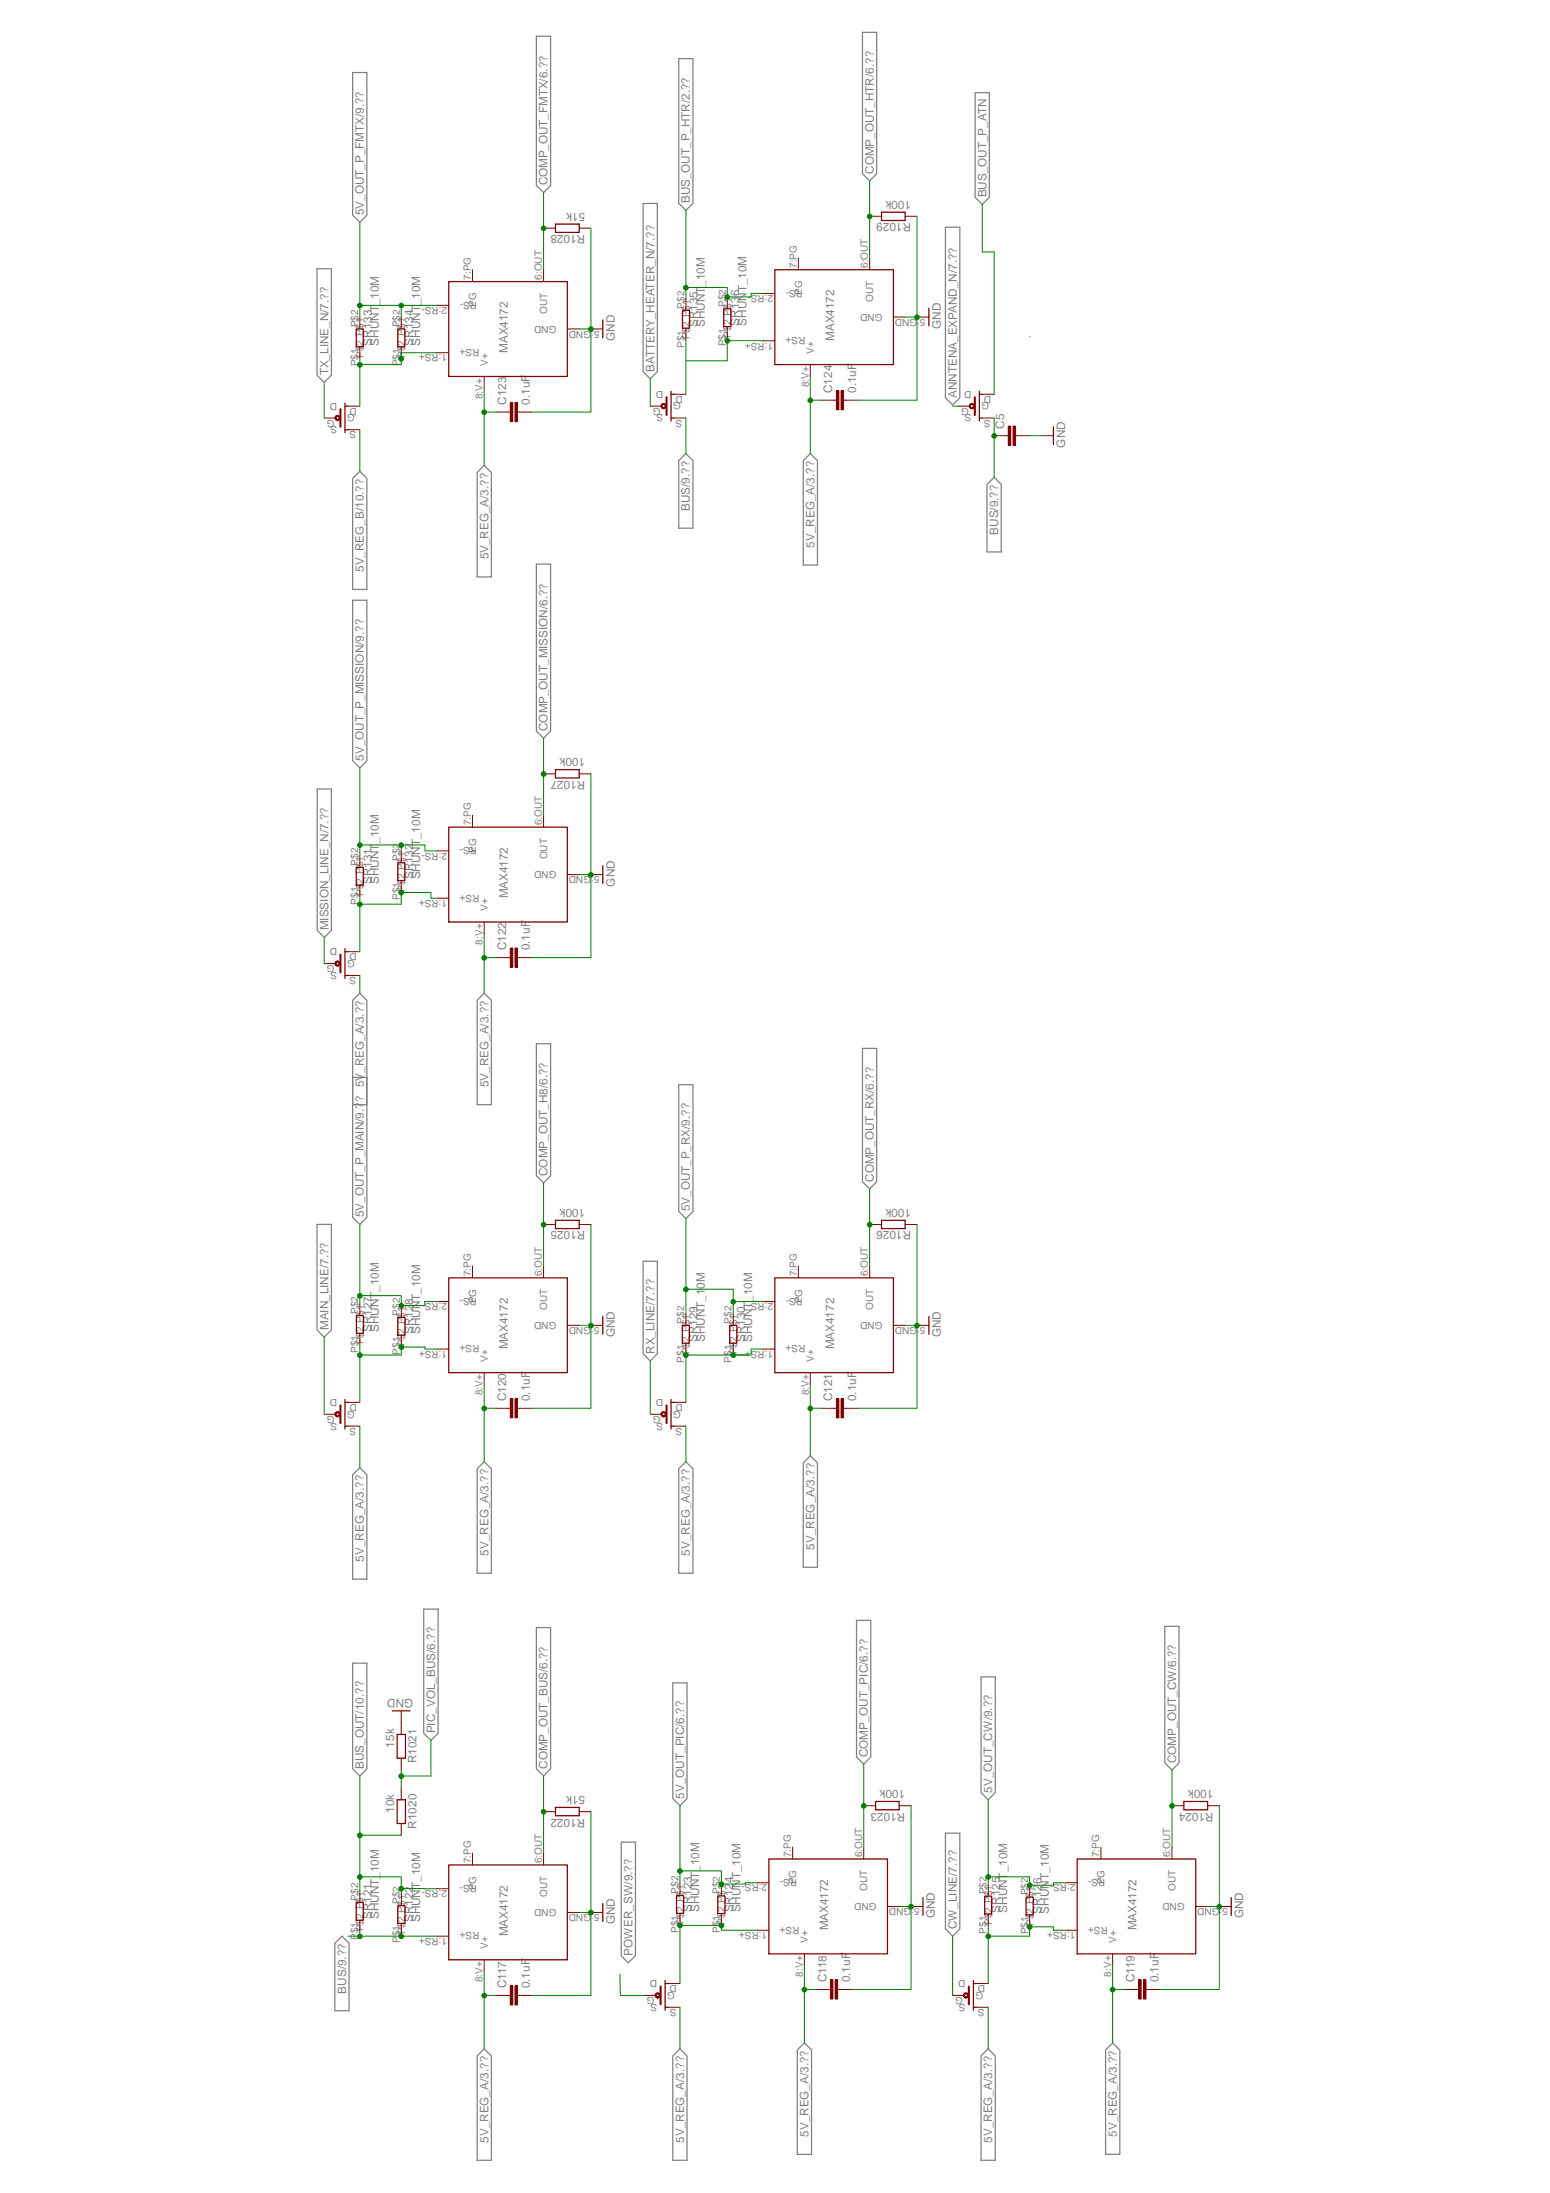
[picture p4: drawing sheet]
<svg xmlns="http://www.w3.org/2000/svg" width="210mm" height="297mm" viewBox="0 0 210 297" stroke-linecap="round" stroke-linejoin="round" font-family="sans-serif">
<defs><g id="words">
<g font-size="1.6" fill="#808080">
<text x="118.4" y="23.5" transform="rotate(-90 118.4 23.5)">COMP_OUT_HTR/6.??</text>
<text x="49.3" y="29.1" transform="rotate(-90 49.3 29.1)">5V_OUT_P_FMTX/9.??</text>
<text x="74.2" y="25.1" transform="rotate(-90 74.2 25.1)">COMP_OUT_FMTX/6.??</text>
<text x="79.3" y="28.8" transform="rotate(-180 79.3 28.8)">51k</text>
<text x="93.5" y="27.5" transform="rotate(-90 93.5 27.5)">BUS_OUT_P_HTR/2.??</text>
<text x="123.4" y="27.2" transform="rotate(-180 123.4 27.2)">100k</text>
<text x="133.6" y="26.7" transform="rotate(-90 133.6 26.7)">BUS_OUT_P_ATN</text>
<text x="79.3" y="31.9" transform="rotate(-180 79.3 31.9)">R1028</text>
<text x="123.4" y="30.2" transform="rotate(-180 123.4 30.2)">R1029</text>
<text x="50.4" y="46.8" transform="rotate(-90 50.4 46.8)">SR133</text>
<text x="51.3" y="46.8" transform="rotate(-90 51.3 46.8)">SHUNT_10M</text>
<text x="56" y="46.8" transform="rotate(-90 56 46.8)">SR134</text>
<text x="56.9" y="46.8" transform="rotate(-90 56.9 46.8)">SHUNT_10M</text>
<text x="68.8" y="47.8" transform="rotate(-90 68.8 47.8)">MAX4172</text>
<text x="83.3" y="46.2" transform="rotate(-90 83.3 46.2)">GND</text>
<text x="94.5" y="44.3" transform="rotate(-90 94.5 44.3)">SR135</text>
<text x="95.5" y="44.3" transform="rotate(-90 95.5 44.3)">SHUNT_10M</text>
<text x="100.1" y="44.1" transform="rotate(-90 100.1 44.1)">SR136</text>
<text x="101.1" y="44.1" transform="rotate(-90 101.1 44.1)">SHUNT_10M</text>
<text x="113" y="46.2" transform="rotate(-90 113 46.2)">MAX4172</text>
<text x="127.4" y="44.6" transform="rotate(-90 127.4 44.6)">GND</text>
<text x="44.5" y="50.8" transform="rotate(-90 44.5 50.8)">TX_LINE_N/7.??</text>
<text x="88.6" y="50.4" transform="rotate(-90 88.6 50.4)">BATTERY_HEATER_N/7.??</text>
<text x="112.8" y="53.2" transform="rotate(-90 112.8 53.2)">C124</text>
<text x="116" y="53.2" transform="rotate(-90 116 53.2)">0.1uF</text>
<text x="129.6" y="53.9" transform="rotate(-90 129.6 53.9)">ANNTENA_EXPAND_N/7.??</text>
<text x="68.6" y="54.8" transform="rotate(-90 68.6 54.8)">C123</text>
<text x="71.8" y="54.8" transform="rotate(-90 71.8 54.8)">0.1uF</text>
<text x="136" y="58.1" transform="rotate(-90 136 58.1)">C5</text>
<text x="144.3" y="60.6" transform="rotate(-90 144.3 60.6)">GND</text>
<text x="93.5" y="69.2" transform="rotate(-90 93.5 69.2)">BUS/9.??</text>
<text x="49.3" y="77.5" transform="rotate(-90 49.3 77.5)">5V_REG_B/10.??</text>
<text x="66.2" y="75.8" transform="rotate(-90 66.2 75.8)">5V_REG_A/3.??</text>
<text x="110.3" y="74.2" transform="rotate(-90 110.3 74.2)">5V_REG_A/3.??</text>
<text x="135.2" y="72.4" transform="rotate(-90 135.2 72.4)">BUS/9.??</text>
<text x="74.2" y="99" transform="rotate(-90 74.2 99)">COMP_OUT_MISSION/6.??</text>
<text x="49.3" y="103" transform="rotate(-90 49.3 103)">5V_OUT_P_MISSION/9.??</text>
<text x="79.3" y="102.7" transform="rotate(-180 79.3 102.7)">100k</text>
<text x="79.3" y="105.7" transform="rotate(-180 79.3 105.7)">R1027</text>
<text x="50.4" y="119.7" transform="rotate(-90 50.4 119.7)">SR131</text>
<text x="51.3" y="119.7" transform="rotate(-90 51.3 119.7)">SHUNT_10M</text>
<text x="56" y="119.1" transform="rotate(-90 56 119.1)">SR132</text>
<text x="56.9" y="119.1" transform="rotate(-90 56.9 119.1)">SHUNT_10M</text>
<text x="68.8" y="121.7" transform="rotate(-90 68.8 121.7)">MAX4172</text>
<text x="83.3" y="120.1" transform="rotate(-90 83.3 120.1)">GND</text>
<text x="44.5" y="126" transform="rotate(-90 44.5 126)">MISSION_LINE_N/7.??</text>
<text x="68.6" y="128.7" transform="rotate(-90 68.6 128.7)">C122</text>
<text x="71.8" y="128.7" transform="rotate(-90 71.8 128.7)">0.1uF</text>
<text x="49.3" y="147.3" transform="rotate(-90 49.3 147.3)">5V_REG_A/3.??</text>
<text x="66.2" y="147.3" transform="rotate(-90 66.2 147.3)">5V_REG_A/3.??</text>
<text x="74.2" y="159.3" transform="rotate(-90 74.2 159.3)">COMP_OUT_H8/6.??</text>
<text x="118.4" y="160.1" transform="rotate(-90 118.4 160.1)">COMP_OUT_RX/6.??</text>
<text x="49.3" y="164.9" transform="rotate(-90 49.3 164.9)">5V_OUT_P_MAIN/9.??</text>
<text x="79.3" y="163.8" transform="rotate(-180 79.3 163.8)">100k</text>
<text x="79.3" y="166.8" transform="rotate(-180 79.3 166.8)">R1025</text>
<text x="93.5" y="164.1" transform="rotate(-90 93.5 164.1)">5V_OUT_P_RX/9.??</text>
<text x="123.4" y="163.8" transform="rotate(-180 123.4 163.8)">100k</text>
<text x="123.4" y="166.8" transform="rotate(-180 123.4 166.8)">R1026</text>
<text x="44.5" y="180.1" transform="rotate(-90 44.5 180.1)">MAIN_LINE/7.??</text>
<text x="50.4" y="180.4" transform="rotate(-90 50.4 180.4)">SR127</text>
<text x="51.3" y="180.4" transform="rotate(-90 51.3 180.4)">SHUNT_10M</text>
<text x="56" y="180.7" transform="rotate(-90 56 180.7)">SR128</text>
<text x="56.9" y="180.7" transform="rotate(-90 56.9 180.7)">SHUNT_10M</text>
<text x="68.8" y="182.7" transform="rotate(-90 68.8 182.7)">MAX4172</text>
<text x="83.3" y="181.1" transform="rotate(-90 83.3 181.1)">GND</text>
<text x="88.6" y="183.4" transform="rotate(-90 88.6 183.4)">RX_LINE/7.??</text>
<text x="94.5" y="181.8" transform="rotate(-90 94.5 181.8)">SR129</text>
<text x="95.5" y="181.8" transform="rotate(-90 95.5 181.8)">SHUNT_10M</text>
<text x="100.9" y="181.8" transform="rotate(-90 100.9 181.8)">SR130</text>
<text x="101.9" y="181.8" transform="rotate(-90 101.9 181.8)">SHUNT_10M</text>
<text x="113" y="182.7" transform="rotate(-90 113 182.7)">MAX4172</text>
<text x="127.4" y="181.1" transform="rotate(-90 127.4 181.1)">GND</text>
<text x="68.6" y="189.8" transform="rotate(-90 68.6 189.8)">C120</text>
<text x="71.8" y="189.8" transform="rotate(-90 71.8 189.8)">0.1uF</text>
<text x="112.8" y="189.8" transform="rotate(-90 112.8 189.8)">C121</text>
<text x="116" y="189.8" transform="rotate(-90 116 189.8)">0.1uF</text>
<text x="110.3" y="209.9" transform="rotate(-90 110.3 209.9)">5V_REG_A/3.??</text>
<text x="49.3" y="211.5" transform="rotate(-90 49.3 211.5)">5V_REG_A/3.??</text>
<text x="66.2" y="210.7" transform="rotate(-90 66.2 210.7)">5V_REG_A/3.??</text>
<text x="93.5" y="210.7" transform="rotate(-90 93.5 210.7)">5V_REG_A/3.??</text>
<text x="56" y="230.1" transform="rotate(-180 56 230.1)">GND</text>
<text x="49.3" y="239.6" transform="rotate(-90 49.3 239.6)">BUS_OUT/10.??</text>
<text x="53.4" y="236.7" transform="rotate(-90 53.4 236.7)">15k</text>
<text x="56.4" y="238.8" transform="rotate(-90 56.4 238.8)">R1021</text>
<text x="58.9" y="234.8" transform="rotate(-90 58.9 234.8)">PIC_VOL_BUS/6.??</text>
<text x="74.2" y="239.6" transform="rotate(-90 74.2 239.6)">COMP_OUT_BUS/6.??</text>
<text x="117.6" y="238" transform="rotate(-90 117.6 238)">COMP_OUT_PIC/6.??</text>
<text x="159.3" y="238.8" transform="rotate(-90 159.3 238.8)">COMP_OUT_CW/6.??</text>
<text x="53.4" y="245.6" transform="rotate(-90 53.4 245.6)">10k</text>
<text x="79.3" y="243.3" transform="rotate(-180 79.3 243.3)">51k</text>
<text x="92.7" y="243.6" transform="rotate(-90 92.7 243.6)">5V_OUT_PIC/6.??</text>
<text x="122.6" y="242.5" transform="rotate(-180 122.6 242.5)">100k</text>
<text x="122.6" y="245.5" transform="rotate(-180 122.6 245.5)">R1023</text>
<text x="134.4" y="242.8" transform="rotate(-90 134.4 242.8)">5V_OUT_CW/9.??</text>
<text x="164.4" y="242.5" transform="rotate(-180 164.4 242.5)">100k</text>
<text x="164.4" y="245.5" transform="rotate(-180 164.4 245.5)">R1024</text>
<text x="56.4" y="247.7" transform="rotate(-90 56.4 247.7)">R1020</text>
<text x="79.3" y="246.3" transform="rotate(-180 79.3 246.3)">R1022</text>
<text x="50.4" y="259.9" transform="rotate(-90 50.4 259.9)">SR121</text>
<text x="51.3" y="259.9" transform="rotate(-90 51.3 259.9)">SHUNT_10M</text>
<text x="56" y="260.4" transform="rotate(-90 56 260.4)">SR122</text>
<text x="56.9" y="260.4" transform="rotate(-90 56.9 260.4)">SHUNT_10M</text>
<text x="68.8" y="262.3" transform="rotate(-90 68.8 262.3)">MAX4172</text>
<text x="83.3" y="260.6" transform="rotate(-90 83.3 260.6)">GND</text>
<text x="93.7" y="259" transform="rotate(-90 93.7 259)">SR123</text>
<text x="94.7" y="259" transform="rotate(-90 94.7 259)">SHUNT_10M</text>
<text x="99.3" y="259" transform="rotate(-90 99.3 259)">SR124</text>
<text x="100.3" y="259" transform="rotate(-90 100.3 259)">SHUNT_10M</text>
<text x="112.2" y="261.5" transform="rotate(-90 112.2 261.5)">MAX4172</text>
<text x="126.6" y="259.8" transform="rotate(-90 126.6 259.8)">GND</text>
<text x="129.6" y="261.3" transform="rotate(-90 129.6 261.3)">CW_LINE/7.??</text>
<text x="135.5" y="259.1" transform="rotate(-90 135.5 259.1)">SR125</text>
<text x="136.4" y="259.1" transform="rotate(-90 136.4 259.1)">SHUNT_10M</text>
<text x="141.1" y="259.2" transform="rotate(-90 141.1 259.2)">SR126</text>
<text x="142.1" y="259.2" transform="rotate(-90 142.1 259.2)">SHUNT_10M</text>
<text x="153.9" y="261.5" transform="rotate(-90 153.9 261.5)">MAX4172</text>
<text x="168.4" y="259.8" transform="rotate(-90 168.4 259.8)">GND</text>
<text x="68.6" y="269.3" transform="rotate(-90 68.6 269.3)">C117</text>
<text x="71.8" y="269.3" transform="rotate(-90 71.8 269.3)">0.1uF</text>
<text x="85.7" y="264.9" transform="rotate(-90 85.7 264.9)">POWER_SW/9.??</text>
<text x="112" y="268.5" transform="rotate(-90 112 268.5)">C118</text>
<text x="115.2" y="268.5" transform="rotate(-90 115.2 268.5)">0.1uF</text>
<text x="153.7" y="268.5" transform="rotate(-90 153.7 268.5)">C119</text>
<text x="156.9" y="268.5" transform="rotate(-90 156.9 268.5)">0.1uF</text>
<text x="46.9" y="270" transform="rotate(-90 46.9 270)">BUS/9.??</text>
<text x="66.2" y="290.2" transform="rotate(-90 66.2 290.2)">5V_REG_A/3.??</text>
<text x="92.7" y="290.2" transform="rotate(-90 92.7 290.2)">5V_REG_A/3.??</text>
<text x="109.5" y="289.4" transform="rotate(-90 109.5 289.4)">5V_REG_A/3.??</text>
<text x="134.4" y="290.2" transform="rotate(-90 134.4 290.2)">5V_REG_A/3.??</text>
<text x="151.3" y="289.4" transform="rotate(-90 151.3 289.4)">5V_REG_A/3.??</text>
</g>
<g font-size="1.4" fill="#808080">
<text x="60.6" y="41.6" transform="rotate(-180 60.6 41.6)">2:RS-</text>
<text x="63.8" y="37.9" transform="rotate(-90 63.8 37.9)">7:PG</text>
<text x="64.5" y="41.6" transform="rotate(-90 64.5 41.6)">PG</text>
<text x="64.6" y="40.9" transform="rotate(-180 64.6 40.9)">RS-</text>
<text x="73.4" y="37.9" transform="rotate(-90 73.4 37.9)">6:OUT</text>
<text x="92.7" y="41.8" transform="rotate(-90 92.7 41.8)">P$2</text>
<text x="98.3" y="41.6" transform="rotate(-90 98.3 41.6)">P$2</text>
<text x="104.7" y="40" transform="rotate(-180 104.7 40)">2:RS-</text>
<text x="108" y="36.3" transform="rotate(-90 108 36.3)">7:PG</text>
<text x="108.7" y="40" transform="rotate(-90 108.7 40)">PG</text>
<text x="108.8" y="39.2" transform="rotate(-180 108.8 39.2)">RS-</text>
<text x="117.6" y="36.3" transform="rotate(-90 117.6 36.3)">6:OUT</text>
<text x="118.3" y="40.9" transform="rotate(-90 118.3 40.9)">OUT</text>
<text x="48.5" y="44.3" transform="rotate(-90 48.5 44.3)">P$2</text>
<text x="54.1" y="44.3" transform="rotate(-90 54.1 44.3)">P$2</text>
<text x="64.9" y="47.3" transform="rotate(-180 64.9 47.3)">RS+</text>
<text x="74.1" y="42.5" transform="rotate(-90 74.1 42.5)">OUT</text>
<text x="75.4" y="44.1" transform="rotate(-180 75.4 44.1)">GND</text>
<text x="81.2" y="44.8" transform="rotate(-180 81.2 44.8)">5:GND</text>
<text x="92.7" y="47.1" transform="rotate(-90 92.7 47.1)">P$1</text>
<text x="93.4" y="46" transform="rotate(-90 93.4 46)">P$2 P$1</text>
<text x="98.3" y="46.9" transform="rotate(-90 98.3 46.9)">P$1</text>
<text x="99" y="45.7" transform="rotate(-90 99 45.7)">P$2 P$1</text>
<text x="104.7" y="46.4" transform="rotate(-180 104.7 46.4)">1:RS+</text>
<text x="109.1" y="45.7" transform="rotate(-180 109.1 45.7)">RS+</text>
<text x="110.3" y="47.9" transform="rotate(-90 110.3 47.9)">V+</text>
<text x="119.5" y="42.5" transform="rotate(-180 119.5 42.5)">GND</text>
<text x="125.4" y="43.2" transform="rotate(-180 125.4 43.2)">5:GND</text>
<text x="48.5" y="49.6" transform="rotate(-90 48.5 49.6)">P$1</text>
<text x="49.2" y="48.5" transform="rotate(-90 49.2 48.5)">P$2 P$1</text>
<text x="54.1" y="49.6" transform="rotate(-90 54.1 49.6)">P$1</text>
<text x="54.9" y="48.5" transform="rotate(-90 54.9 48.5)">P$2 P$1</text>
<text x="60.6" y="48" transform="rotate(-180 60.6 48)">1:RS+</text>
<text x="66.1" y="49.5" transform="rotate(-90 66.1 49.5)">V+</text>
<text x="89.8" y="52.9" transform="rotate(-180 89.8 52.9)">D</text>
<text x="92.5" y="53.6" transform="rotate(-180 92.5 53.6)">D</text>
<text x="109.6" y="52.5" transform="rotate(-90 109.6 52.5)">8:V+</text>
<text x="131.6" y="52.9" transform="rotate(-180 131.6 52.9)">D</text>
<text x="134.3" y="53.6" transform="rotate(-180 134.3 53.6)">D</text>
<text x="45.3" y="56.8" transform="rotate(-180 45.3 56.8)">G</text>
<text x="45.7" y="54.5" transform="rotate(-180 45.7 54.5)">D</text>
<text x="45.7" y="57.7" transform="rotate(-180 45.7 57.7)">S</text>
<text x="48.1" y="56.1" transform="rotate(-180 48.1 56.1)">G</text>
<text x="48.3" y="58.4" transform="rotate(-180 48.3 58.4)">S</text>
<text x="48.3" y="55.2" transform="rotate(-180 48.3 55.2)">D</text>
<text x="65.4" y="54.1" transform="rotate(-90 65.4 54.1)">8:V+</text>
<text x="89.5" y="55.2" transform="rotate(-180 89.5 55.2)">G</text>
<text x="89.8" y="56.1" transform="rotate(-180 89.8 56.1)">S</text>
<text x="92.2" y="54.5" transform="rotate(-180 92.2 54.5)">G</text>
<text x="92.4" y="56.8" transform="rotate(-180 92.4 56.8)">S</text>
<text x="131.2" y="55.2" transform="rotate(-180 131.2 55.2)">G</text>
<text x="131.6" y="56.1" transform="rotate(-180 131.6 56.1)">S</text>
<text x="134" y="54.5" transform="rotate(-180 134 54.5)">G</text>
<text x="134.2" y="56.8" transform="rotate(-180 134.2 56.8)">S</text>
<text x="63.8" y="111.8" transform="rotate(-90 63.8 111.8)">7:PG</text>
<text x="73.4" y="111.8" transform="rotate(-90 73.4 111.8)">6:OUT</text>
<text x="48.5" y="117.3" transform="rotate(-90 48.5 117.3)">P$2</text>
<text x="54.1" y="116.6" transform="rotate(-90 54.1 116.6)">P$2</text>
<text x="60.6" y="115.5" transform="rotate(-180 60.6 115.5)">2:RS-</text>
<text x="64.5" y="115.5" transform="rotate(-90 64.5 115.5)">PG</text>
<text x="64.6" y="114.8" transform="rotate(-180 64.6 114.8)">RS-</text>
<text x="74.1" y="116.4" transform="rotate(-90 74.1 116.4)">OUT</text>
<text x="75.4" y="118" transform="rotate(-180 75.4 118)">GND</text>
<text x="81.2" y="118.7" transform="rotate(-180 81.2 118.7)">5:GND</text>
<text x="48.5" y="122.6" transform="rotate(-90 48.5 122.6)">P$1</text>
<text x="49.2" y="121.4" transform="rotate(-90 49.2 121.4)">P$2 P$1</text>
<text x="54.1" y="121.9" transform="rotate(-90 54.1 121.9)">P$1</text>
<text x="54.9" y="120.8" transform="rotate(-90 54.9 120.8)">P$2 P$1</text>
<text x="60.6" y="121.9" transform="rotate(-180 60.6 121.9)">1:RS+</text>
<text x="64.9" y="121.2" transform="rotate(-180 64.9 121.2)">RS+</text>
<text x="66.1" y="123.4" transform="rotate(-90 66.1 123.4)">V+</text>
<text x="45.3" y="130.7" transform="rotate(-180 45.3 130.7)">G</text>
<text x="45.7" y="128.4" transform="rotate(-180 45.7 128.4)">D</text>
<text x="45.7" y="131.6" transform="rotate(-180 45.7 131.6)">S</text>
<text x="48.1" y="130" transform="rotate(-180 48.1 130)">G</text>
<text x="48.3" y="129.1" transform="rotate(-180 48.3 129.1)">D</text>
<text x="65.4" y="128" transform="rotate(-90 65.4 128)">8:V+</text>
<text x="48.3" y="132.3" transform="rotate(-180 48.3 132.3)">S</text>
<text x="63.8" y="172.9" transform="rotate(-90 63.8 172.9)">7:PG</text>
<text x="73.4" y="172.9" transform="rotate(-90 73.4 172.9)">6:OUT</text>
<text x="108" y="172.9" transform="rotate(-90 108 172.9)">7:PG</text>
<text x="117.6" y="172.9" transform="rotate(-90 117.6 172.9)">6:OUT</text>
<text x="48.5" y="178" transform="rotate(-90 48.5 178)">P$2</text>
<text x="54.1" y="178.2" transform="rotate(-90 54.1 178.2)">P$2</text>
<text x="60.6" y="176.5" transform="rotate(-180 60.6 176.5)">2:RS-</text>
<text x="64.5" y="176.5" transform="rotate(-90 64.5 176.5)">PG</text>
<text x="64.6" y="175.8" transform="rotate(-180 64.6 175.8)">RS-</text>
<text x="74.1" y="177.4" transform="rotate(-90 74.1 177.4)">OUT</text>
<text x="75.4" y="179" transform="rotate(-180 75.4 179)">GND</text>
<text x="81.2" y="179.7" transform="rotate(-180 81.2 179.7)">5:GND</text>
<text x="92.7" y="179.3" transform="rotate(-90 92.7 179.3)">P$2</text>
<text x="99.1" y="179.3" transform="rotate(-90 99.1 179.3)">P$2</text>
<text x="104.7" y="176.5" transform="rotate(-180 104.7 176.5)">2:RS-</text>
<text x="108.7" y="176.5" transform="rotate(-90 108.7 176.5)">PG</text>
<text x="108.8" y="175.8" transform="rotate(-180 108.8 175.8)">RS-</text>
<text x="118.3" y="177.4" transform="rotate(-90 118.3 177.4)">OUT</text>
<text x="119.5" y="179" transform="rotate(-180 119.5 179)">GND</text>
<text x="125.4" y="179.7" transform="rotate(-180 125.4 179.7)">5:GND</text>
<text x="48.5" y="183.3" transform="rotate(-90 48.5 183.3)">P$1</text>
<text x="49.3" y="182.1" transform="rotate(-90 49.3 182.1)">P$2 P$1</text>
<text x="54.1" y="183.5" transform="rotate(-90 54.1 183.5)">P$1</text>
<text x="54.9" y="182.4" transform="rotate(-90 54.9 182.4)">P$2 P$1</text>
<text x="60.6" y="182.9" transform="rotate(-180 60.6 182.9)">1:RS+</text>
<text x="64.9" y="182.2" transform="rotate(-180 64.9 182.2)">RS+</text>
<text x="66.1" y="184.5" transform="rotate(-90 66.1 184.5)">V+</text>
<text x="92.7" y="184.6" transform="rotate(-90 92.7 184.6)">P$1</text>
<text x="93.4" y="183.4" transform="rotate(-90 93.4 183.4)">P$2 P$1</text>
<text x="99.1" y="184.6" transform="rotate(-90 99.1 184.6)">P$1</text>
<text x="99.8" y="183.4" transform="rotate(-90 99.8 183.4)">P$2 P$1</text>
<text x="104.7" y="182.9" transform="rotate(-180 104.7 182.9)">1:RS+</text>
<text x="109.1" y="182.2" transform="rotate(-180 109.1 182.2)">RS+</text>
<text x="110.3" y="184.5" transform="rotate(-90 110.3 184.5)">V+</text>
<text x="45.3" y="191.8" transform="rotate(-180 45.3 191.8)">G</text>
<text x="45.7" y="189.5" transform="rotate(-180 45.7 189.5)">D</text>
<text x="48.1" y="191.1" transform="rotate(-180 48.1 191.1)">G</text>
<text x="48.3" y="190.2" transform="rotate(-180 48.3 190.2)">D</text>
<text x="65.4" y="189" transform="rotate(-90 65.4 189)">8:V+</text>
<text x="89.5" y="191.8" transform="rotate(-180 89.5 191.8)">G</text>
<text x="89.8" y="189.5" transform="rotate(-180 89.8 189.5)">D</text>
<text x="92.2" y="191.1" transform="rotate(-180 92.2 191.1)">G</text>
<text x="92.5" y="190.2" transform="rotate(-180 92.5 190.2)">D</text>
<text x="109.6" y="189" transform="rotate(-90 109.6 189)">8:V+</text>
<text x="45.7" y="192.7" transform="rotate(-180 45.7 192.7)">S</text>
<text x="48.3" y="193.4" transform="rotate(-180 48.3 193.4)">S</text>
<text x="89.8" y="192.7" transform="rotate(-180 89.8 192.7)">S</text>
<text x="92.4" y="193.4" transform="rotate(-180 92.4 193.4)">S</text>
<text x="107.1" y="251.6" transform="rotate(-90 107.1 251.6)">7:PG</text>
<text x="116.8" y="251.6" transform="rotate(-90 116.8 251.6)">6:OUT</text>
<text x="148.9" y="251.6" transform="rotate(-90 148.9 251.6)">7:PG</text>
<text x="158.5" y="251.6" transform="rotate(-90 158.5 251.6)">6:OUT</text>
<text x="48.5" y="257.5" transform="rotate(-90 48.5 257.5)">P$2</text>
<text x="54.1" y="257.9" transform="rotate(-90 54.1 257.9)">P$2</text>
<text x="60.6" y="256.1" transform="rotate(-180 60.6 256.1)">2:RS-</text>
<text x="63.8" y="252.4" transform="rotate(-90 63.8 252.4)">7:PG</text>
<text x="64.5" y="256.1" transform="rotate(-90 64.5 256.1)">PG</text>
<text x="64.6" y="255.3" transform="rotate(-180 64.6 255.3)">RS-</text>
<text x="73.4" y="252.4" transform="rotate(-90 73.4 252.4)">6:OUT</text>
<text x="74.1" y="257" transform="rotate(-90 74.1 257)">OUT</text>
<text x="91.9" y="256.5" transform="rotate(-90 91.9 256.5)">P$2</text>
<text x="97.5" y="256.6" transform="rotate(-90 97.5 256.6)">P$2</text>
<text x="103.9" y="255.2" transform="rotate(-180 103.9 255.2)">2:RS-</text>
<text x="107.9" y="255.2" transform="rotate(-90 107.9 255.2)">PG</text>
<text x="108" y="254.5" transform="rotate(-180 108 254.5)">RS-</text>
<text x="117.5" y="256.2" transform="rotate(-90 117.5 256.2)">OUT</text>
<text x="118.7" y="257.7" transform="rotate(-180 118.7 257.7)">GND</text>
<text x="133.6" y="256.6" transform="rotate(-90 133.6 256.6)">P$2</text>
<text x="139.3" y="256.7" transform="rotate(-90 139.3 256.7)">P$2</text>
<text x="145.7" y="255.2" transform="rotate(-180 145.7 255.2)">2:RS-</text>
<text x="149.6" y="255.2" transform="rotate(-90 149.6 255.2)">PG</text>
<text x="149.7" y="254.5" transform="rotate(-180 149.7 254.5)">RS-</text>
<text x="159.3" y="256.2" transform="rotate(-90 159.3 256.2)">OUT</text>
<text x="160.5" y="257.7" transform="rotate(-180 160.5 257.7)">GND</text>
<text x="48.5" y="262.8" transform="rotate(-90 48.5 262.8)">P$1</text>
<text x="49.2" y="261.6" transform="rotate(-90 49.2 261.6)">P$2 P$1</text>
<text x="54.1" y="263.2" transform="rotate(-90 54.1 263.2)">P$1</text>
<text x="54.9" y="262" transform="rotate(-90 54.9 262)">P$2 P$1</text>
<text x="60.6" y="262.5" transform="rotate(-180 60.6 262.5)">1:RS+</text>
<text x="64.9" y="261.7" transform="rotate(-180 64.9 261.7)">RS+</text>
<text x="66.1" y="264" transform="rotate(-90 66.1 264)">V+</text>
<text x="75.4" y="258.6" transform="rotate(-180 75.4 258.6)">GND</text>
<text x="81.2" y="259.2" transform="rotate(-180 81.2 259.2)">5:GND</text>
<text x="91.9" y="261.8" transform="rotate(-90 91.9 261.8)">P$1</text>
<text x="92.6" y="260.7" transform="rotate(-90 92.6 260.7)">P$2 P$1</text>
<text x="97.5" y="261.9" transform="rotate(-90 97.5 261.9)">P$1</text>
<text x="98.2" y="260.7" transform="rotate(-90 98.2 260.7)">P$2 P$1</text>
<text x="103.9" y="261.7" transform="rotate(-180 103.9 261.7)">1:RS+</text>
<text x="108.3" y="260.9" transform="rotate(-180 108.3 260.9)">RS+</text>
<text x="109.5" y="263.2" transform="rotate(-90 109.5 263.2)">V+</text>
<text x="124.6" y="258.5" transform="rotate(-180 124.6 258.5)">5:GND</text>
<text x="133.6" y="261.9" transform="rotate(-90 133.6 261.9)">P$1</text>
<text x="134.4" y="260.8" transform="rotate(-90 134.4 260.8)">P$2 P$1</text>
<text x="139.3" y="262" transform="rotate(-90 139.3 262)">P$1</text>
<text x="140" y="260.9" transform="rotate(-90 140 260.9)">P$2 P$1</text>
<text x="145.7" y="261.7" transform="rotate(-180 145.7 261.7)">1:RS+</text>
<text x="150.1" y="260.9" transform="rotate(-180 150.1 260.9)">RS+</text>
<text x="151.2" y="263.2" transform="rotate(-90 151.2 263.2)">V+</text>
<text x="166.3" y="258.5" transform="rotate(-180 166.3 258.5)">5:GND</text>
<text x="65.4" y="268.5" transform="rotate(-90 65.4 268.5)">8:V+</text>
<text x="89" y="268.2" transform="rotate(-180 89 268.2)">D</text>
<text x="91.4" y="269.8" transform="rotate(-180 91.4 269.8)">G</text>
<text x="91.7" y="268.9" transform="rotate(-180 91.7 268.9)">D</text>
<text x="108.8" y="267.7" transform="rotate(-90 108.8 267.7)">8:V+</text>
<text x="130.8" y="268.2" transform="rotate(-180 130.8 268.2)">D</text>
<text x="133.2" y="269.8" transform="rotate(-180 133.2 269.8)">G</text>
<text x="133.5" y="268.9" transform="rotate(-180 133.5 268.9)">D</text>
<text x="150.5" y="267.7" transform="rotate(-90 150.5 267.7)">8:V+</text>
<text x="88.7" y="270.5" transform="rotate(-180 88.7 270.5)">G</text>
<text x="89" y="271.4" transform="rotate(-180 89 271.4)">S</text>
<text x="91.6" y="272.1" transform="rotate(-180 91.6 272.1)">S</text>
<text x="130.4" y="270.5" transform="rotate(-180 130.4 270.5)">G</text>
<text x="130.8" y="271.4" transform="rotate(-180 130.8 271.4)">S</text>
<text x="133.4" y="272.1" transform="rotate(-180 133.4 272.1)">S</text>
</g>
</g></defs>
<g fill="none" stroke="#808080" stroke-width=".17">
<path d="M47.8 9.8h1.9v19.3l-1 1-.9-1zM72.7 4.9h1.9v20.2l-1 1-.9-1zM91.9 7.9h2v19.6l-1 1-1-1zM116.8 4.4h2v19.1l-1 1-1-1zM132.1 12.6h1.9v14.1l-.9 1-1-1zM42.9 36.4h2v14.4l-1 1-1-1zM87.1 27.6h1.9v22.8l-.9 .9-1-.9zM128.1 30.8h1.9v23.1l-.9 .9-1-.9zM47.8 64.8l.9-1 1 1v15h-1.9zM65.6 63l1 1v14.1h-2v-14.1zM72.7 76.4h1.9v22.6l-1 1-.9-1zM92.9 61.4l1 1v9.1h-2v-9.1z"/>
<path d="M109.8 61.4l.9 1v14.1h-1.9v-14.1zM134.7 64.6l.9 1v9.2h-1.9v-9.2zM47.8 81.3h1.9v21.7l-1 1-.9-1zM43 106.9h1.9v19.1l-1 1-.9-1zM47.8 135.5l.9-1 1 1v14.1h-1.9zM65.6 134.5l1 1v14.1h-2v-14.1zM47.8 145.9h1.9v19l-1 1-.9-1zM72.7 141.4h1.9v17.9l-1 .9-.9-.9zM91.9 146.9h2v17.2l-1 1-1-1zM116.8 142h2v18.1l-1 .9-1-.9zM42.9 165.8h2v14.3l-1 1-1-1zM87.1 170.8h1.9v12.6l-.9 .9-1-.9z"/>
<path d="M47.8 199.7l.9-.9 1 .9v14.2h-1.9zM65.6 198l1 .9v14.2h-2v-14.2zM91.9 198.9l1-.9 1 .9v14.2h-2zM109.8 197.2l.9 .9v14.2h-1.9v-14.2zM57.4 218h2v16.8l-1 .9-1-.9zM116 219.5h2v18.5l-1 1-1-1zM47.8 225.3h1.9v14.3l-1 1-.9-1zM72.7 220.5h1.9v19.1l-1 1-.9-1zM91.1 227.9h2v15.7l-1 1-1-1zM132.9 227.1h1.9v15.7l-.9 1-1-1zM157.8 220.3h1.9v18.5l-.9 1-1-1zM84.2 249.5h1.9v15.4l-1 1-.9-1z"/>
<path d="M128.1 248.3h1.9v13l-.9 1-1-1zM45.4 263.2l.9-.9 1 .9v9.2h-1.9zM65.6 277.5l1 1v14.1h-2v-14.1zM91.1 278.5l1-1 1 1v14.1h-2zM109 276.7l.9 1v14.1h-1.9v-14.1zM132.9 278.5l1-1 .9 1v14.1h-1.9zM150.7 276.7l1 1v14.1h-1.9v-14.1z"/>
</g>
<path d="M104.2 251.8h16v12.8h-16zM118.6 244h3.2v1.1h-3.2zM125 257v2.4M145.9 251.8h16.1v12.8h-16.1zM131.9 268.3v4M131.9 268.7h.4M131.9 271.9h.4" fill="none" stroke="#800000" stroke-width=".17"/>
<g fill="none" stroke="#800000" stroke-width=".14">
<path d="M102.6 255h1.6M107.4 250.2v1.6M117 250.2v1.6M117 244.6h1.6M120.2 258.2h1.6M121.8 244.6h1.6M123.4 258.2h1.6M144.3 255h1.6M149.1 250.2v1.6M158.8 250.2v1.6M162 258.2h1.6M102.6 261.5h1.6"/>
<path d="M109 264.6v1.7M110.6 269.5h1.9M112.5 268.2h.3v2.6h-.3zM113.1 268.2h.4v2.6h-.4zM113.5 269.5h1.9M129.1 270.3h1.6M132.3 268.7h1.6M132.3 271.9h1.6M144.3 261.5h1.6M150.7 264.6v1.7"/>
</g>
<path d="M112.7 268.2v2.6M113.3 268.2v2.6" fill="none" stroke="#800000" stroke-width=".34"/>
<path d="M131.3 269.1v2.4" fill="none" stroke="#800000" stroke-width=".28"/>
<path d="M130.5 270.1a.36 .36 0 0 1 .7 0 .36 .36 0 0 1-.3 .5v-.1a.2 .2 0 0 1-.2-.3 .2 .2 0 0 1 .2-.1 .2 .2 0 0 1 .1 .3l-.1 .1v.1a.35 .35 0 0 1-.4-.5z" fill-rule="evenodd" fill="#800000"/>
<g fill="none" stroke="#800000" stroke-width=".14">
<path d="M59.2 176.3h1.6M64 171.5v1.6M73.6 171.5v1.6M76.9 179.5h1.6M43.9 191.6h1.6M47.1 189.9h1.6M47.1 193.2h1.6M59.2 182.7h1.6M65.6 185.9v1.6M59.2 255.8h1.6M64 251v1.6M73.6 251v1.6"/>
<path d="M73.6 245.4h1.6M76.9 259h1.6M78.5 245.4h1.6M80.1 259h1.6M158.8 244.6h1.6M163.6 244.6h1.6M165.2 258.2h1.6M59.2 262.3h1.6M65.6 265.5v1.6M67.2 270.3h1.9M69.1 269h.4v2.6h-.4zM69.8 269h.3v2.6h-.3z"/>
<path d="M70.1 270.3h1.9M130.5 270.1a.36 .36 0 0 1 .7 0 .36 .36 0 0 1-.3 .5v-.1a.2 .2 0 0 1-.2-.3 .2 .2 0 0 1 .2-.1 .2 .2 0 0 1 .1 .3l-.1 .1v.1a.35 .35 0 0 1-.4-.5zM152.3 269.5h2M154.3 268.2h.3v2.6h-.3zM154.9 268.2h.3v2.6h-.3zM155.2 269.5h2"/>
</g>
<path d="M69.3 269v2.6M69.9 269v2.6M154.4 268.2v2.6M155.1 268.2v2.6" fill="none" stroke="#800000" stroke-width=".34"/>
<path d="M60.8 173.1h16.1v12.8h-16.1zM46.7 189.9h.4M46.7 193.2h.4M46.7 189.5v4.1M60.8 252.6h16.1v12.9h-16.1zM75.2 244.8h3.3v1.1h-3.3zM81.7 257.8v2.4M160.4 244h3.2v1.1h-3.2zM166.8 257v2.4" fill="none" stroke="#800000" stroke-width=".17"/>
<path d="M46.1 190.4v2.4" fill="none" stroke="#800000" stroke-width=".28"/>
<path d="M45.4 191.4a.37 .37 0 0 1 .6 0 .37 .37 0 0 1-.3 .5v-.1a.2 .2 0 0 1-.2-.3 .2 .2 0 0 1 .3-.1 .2 .2 0 0 1 .1 .3l-.2 .1v.1a.36 .36 0 0 1-.3-.5z" fill-rule="evenodd" fill="#800000"/>
<g fill="none" stroke="#800000" stroke-width=".14">
<path d="M73.6 165.9h1.6M78.5 165.9h1.6M80.1 179.5h1.6M103.4 176.3h1.6M108.2 171.5v1.6M117.8 171.5v1.6M121 179.5h1.6M45.4 191.4a.37 .37 0 0 1 .6 0 .37 .37 0 0 1-.3 .5v-.1a.2 .2 0 0 1-.2-.3 .2 .2 0 0 1 .3-.1 .2 .2 0 0 1 .1 .3l-.2 .1v.1a.36 .36 0 0 1-.3-.5zM67.2 190.8h1.9M69.1 189.5h.4v2.5h-.4zM69.8 189.5h.3v2.5h-.3zM70.1 190.8h1.9"/>
<path d="M88.1 191.6h1.6M91.3 189.9h1.6M91.3 193.2h1.6M103.4 182.7h1.6M109.8 185.9v1.6"/>
</g>
<path d="M69.3 189.5v2.5M69.9 189.5v2.5" fill="none" stroke="#800000" stroke-width=".34"/>
<path d="M75.2 165.3h3.3v1.1h-3.3zM81.7 178.3v2.4M105 173.1h16v12.8h-16zM90.9 189.5v4.1M90.9 189.9h.4M90.9 193.2h.4" fill="none" stroke="#800000" stroke-width=".17"/>
<path d="M90.3 190.4v2.4" fill="none" stroke="#800000" stroke-width=".28"/>
<path d="M89.6 191.4a.37 .37 0 0 1 .6 0 .37 .37 0 0 1-.3 .5v-.1a.21 .21 0 0 1-.2-.3 .21 .21 0 0 1 .3-.1 .21 .21 0 0 1 .1 .3l-.2 .1v.1a.36 .36 0 0 1-.3-.5z" fill-rule="evenodd" fill="#800000"/>
<g fill="none" stroke="#800000" stroke-width=".14">
<path d="M59.2 115.3h1.6M64 110.4v1.6M73.6 110.4v1.6M76.9 118.5h1.6M43.9 130.5h1.6M47.1 128.9h1.6M47.1 132.1h1.6M59.2 121.7h1.6M65.6 124.9v1.6M117.8 165.9h1.6M122.6 165.9h1.6M124.2 179.5h1.6"/>
<path d="M89.6 191.4a.37 .37 0 0 1 .6 0 .37 .37 0 0 1-.3 .5v-.1a.21 .21 0 0 1-.2-.3 .21 .21 0 0 1 .3-.1 .21 .21 0 0 1 .1 .3l-.2 .1v.1a.36 .36 0 0 1-.3-.5zM111.4 190.8h1.9M113.3 189.5h.3v2.5h-.3zM113.9 189.5h.4v2.5h-.4zM114.3 190.8h1.9"/>
</g>
<path d="M113.5 189.5v2.5M114.1 189.5v2.5" fill="none" stroke="#800000" stroke-width=".34"/>
<path d="M60.8 112h16.1v12.9h-16.1zM46.7 128.9h.4M46.7 132.1h.4M46.7 128.5v4M119.4 165.3h3.2v1.1h-3.2zM125.8 178.3v2.4" fill="none" stroke="#800000" stroke-width=".17"/>
<path d="M46.1 129.3v2.4" fill="none" stroke="#800000" stroke-width=".28"/>
<path d="M45.4 130.3a.37 .37 0 0 1 .6 0 .37 .37 0 0 1-.3 .6v-.2a.2 .2 0 0 1-.2-.2 .2 .2 0 0 1 .3-.2 .2 .2 0 0 1 .1 .3l-.2 .1v.2a.36 .36 0 0 1-.3-.6z" fill-rule="evenodd" fill="#800000"/>
<g fill="none" stroke="#800000" stroke-width=".14">
<path d="M64 36.5v1.6M73.6 36.5v1.6M43.9 56.6h1.6M47.1 55h1.6M47.1 58.2h1.6M59.2 47.8h1.6M59.2 41.4h1.6M65.6 51v1.6M76.9 44.6h1.6M73.6 104.8h1.6M78.5 104.8h1.6M80.1 118.5h1.6"/>
<path d="M45.4 130.3a.37 .37 0 0 1 .6 0 .37 .37 0 0 1-.3 .6v-.2a.2 .2 0 0 1-.2-.2 .2 .2 0 0 1 .3-.2 .2 .2 0 0 1 .1 .3l-.2 .1v.2a.36 .36 0 0 1-.3-.6zM67.2 129.7h1.9M69.1 128.4h.4v2.6h-.4zM69.8 128.4h.3v2.6h-.3zM70.1 129.7h1.9"/>
</g>
<path d="M69.3 128.4v2.6M69.9 128.4v2.6" fill="none" stroke="#800000" stroke-width=".34"/>
<path d="M60.8 38.1h16.1v12.9h-16.1zM46.7 55h.4M46.7 58.2h.4M46.7 54.6v4M75.2 104.2h3.3v1.2h-3.3zM81.7 117.3v2.4" fill="none" stroke="#800000" stroke-width=".17"/>
<path d="M46.1 55.4v2.4" fill="none" stroke="#800000" stroke-width=".28"/>
<path d="M45.4 56.4a.37 .37 0 0 1 .6 0 .37 .37 0 0 1-.3 .6v-.2h-.1a.2 .2 0 0 1 0-.3 .2 .2 0 0 1 .3 0v.2l-.2 .1v.2a.37 .37 0 0 1-.3-.6z" fill-rule="evenodd" fill="#800000"/>
<g fill="none" stroke="#800000" stroke-width=".14">
<path d="M73.6 30.9h1.6M78.5 30.9h1.6M103.4 39.8h1.6M108.2 34.9v1.6M117.8 34.9v1.6M45.4 56.4a.37 .37 0 0 1 .6 0 .37 .37 0 0 1-.3 .6v-.2h-.1a.2 .2 0 0 1 0-.3 .2 .2 0 0 1 .3 0v.2l-.2 .1v.2a.37 .37 0 0 1-.3-.6zM67.2 55.8h1.9M69.1 54.5h.4v2.6h-.4zM69.8 54.5h.3v2.6h-.3zM70.1 55.8h1.9M80.1 44.6h1.6M88.1 55h1.6"/>
<path d="M91.3 53.4h1.6M91.3 56.6h1.6M103.4 46.2h1.6M109.8 49.4v1.6M121 42.9h1.6M54.4 231.7v3.2M54.4 238.1v1.7M54.4 242.2v1.6M54.4 247v1.6"/>
</g>
<path d="M69.3 54.5v2.6M69.9 54.5v2.6" fill="none" stroke="#800000" stroke-width=".34"/>
<path d="M75.2 30.4h3.3v1.1h-3.3zM105 36.5h16v12.9h-16zM81.7 43.3v2.5M90.9 53v4M90.9 53.4h.4M90.9 56.6h.4M53.1 231.7h2.5M53.8 234.9h1.1v3.2h-1.1zM53.8 243.8h1.1v3.2h-1.1z" fill="none" stroke="#800000" stroke-width=".17"/>
<path d="M90.3 53.8v2.4" fill="none" stroke="#800000" stroke-width=".28"/>
<path d="M89.6 54.8a.37 .37 0 0 1 .6 0 .37 .37 0 0 1-.3 .6v-.2h-.1a.21 .21 0 0 1-.1-.3 .21 .21 0 0 1 .4 0 .21 .21 0 0 1-.1 .3h-.1v.2a.37 .37 0 0 1-.3-.6z" fill-rule="evenodd" fill="#800000"/>
<path d="M117.8 29.3h1.6M122.6 29.3h1.6M89.6 54.8a.37 .37 0 0 1 .6 0 .37 .37 0 0 1-.3 .6v-.2h-.1a.21 .21 0 0 1-.1-.3 .21 .21 0 0 1 .4 0 .21 .21 0 0 1-.1 .3h-.1v.2a.37 .37 0 0 1-.3-.6zM111.4 54.2h1.9M113.3 52.9h.3v2.6h-.3zM113.9 52.9h.4v2.6h-.4zM114.3 54.2h1.9M124.2 42.9h1.6M129.9 55h1.6M133.1 53.4h1.6M133.1 56.6h1.6" fill="none" stroke="#800000" stroke-width=".14"/>
<path d="M113.5 52.9v2.6M114.1 52.9v2.6" fill="none" stroke="#800000" stroke-width=".34"/>
<path d="M119.4 28.7h3.2v1.2h-3.2zM125.8 41.7v2.5M132.7 53v4M132.7 53.4h.4M132.7 56.6h.4" fill="none" stroke="#800000" stroke-width=".17"/>
<path d="M132.1 53.8v2.4" fill="none" stroke="#800000" stroke-width=".28"/>
<path d="M131.3 54.8a.37 .37 0 0 1 .7 0 .37 .37 0 0 1-.3 .6v-.2h-.1a.21 .21 0 0 1-.1-.3 .21 .21 0 0 1 .3 0 .21 .21 0 0 1 0 .3h-.1v.2a.37 .37 0 0 1-.4-.6z" fill-rule="evenodd" fill="#800000"/>
<g fill="none" stroke="#800000" stroke-width=".14">
<path d="M48.7 42.9v1.7M48.7 47v1.6M54.4 42.9v1.7M54.4 47v1.6M92.9 40.4v1.6M92.9 44.4v1.7M98.5 40.2v1.6M98.5 44.2v1.6M131.3 54.8a.37 .37 0 0 1 .7 0 .37 .37 0 0 1-.3 .6v-.2h-.1a.21 .21 0 0 1-.1-.3 .21 .21 0 0 1 .3 0 .21 .21 0 0 1 0 .3h-.1v.2a.37 .37 0 0 1-.4-.6zM48.7 115.9v1.6M48.7 119.9v1.6M54.4 115.3v1.6"/>
<path d="M54.4 119.3v1.6M48.7 176.6v1.6M54.4 176.8v1.6M92.9 177.9v1.6M99.3 177.9v1.6M48.7 180.6v1.6M54.4 180.8v1.7M92.9 181.9v1.6M99.3 181.9v1.6M48.7 256.1v1.6M92.1 255.1v1.7M92.1 259.2v1.6"/>
<path d="M97.7 255.2v1.6M97.7 259.2v1.6M133.9 255.2v1.6M133.9 259.2v1.7M139.5 255.4v1.6M139.5 259.4v1.6M48.7 260.1v1.6M87.3 270.3h1.6M90.5 268.7h1.6M90.5 271.9h1.6"/>
</g>
<g fill="none" stroke="#800000" stroke-width=".17">
<path d="M48.3 44.6h.9v2.4h-.9zM53.9 44.6h.9v2.4h-.9zM92.5 42h.9v2.4h-.9zM98 41.8h1v2.4h-1zM48.3 117.5h.9v2.4h-.9zM53.9 116.9h.9v2.4h-.9zM48.3 178.2h.9v2.4h-.9zM53.9 178.4h1v2.4h-1zM92.4 179.5h1v2.4h-1zM98.8 179.5h1v2.4h-1zM48.3 257.7h.9v2.4h-.9zM91.7 256.8h.9v2.4h-.9z"/>
<path d="M97.2 256.8h1v2.4h-1zM133.4 256.8h.9v2.4h-.9zM139 257h1v2.4h-1zM90.1 268.7h.4M90.1 271.9h.4M90.1 268.3v4"/>
</g>
<path d="M89.5 269.1v2.4" fill="none" stroke="#800000" stroke-width=".28"/>
<path d="M88.8 270.1a.36 .36 0 0 1 .6 0 .36 .36 0 0 1-.3 .5v-.1a.2 .2 0 0 1-.2-.3 .2 .2 0 0 1 .3-.1 .2 .2 0 0 1 .1 .3l-.2 .1v.1a.35 .35 0 0 1-.3-.5z" fill-rule="evenodd" fill="#800000"/>
<path d="M134.7 59h1.9M136.6 57.7h.3v2.6h-.3zM137.2 57.7h.4v2.6h-.4zM137.6 59h1.9M141.1 59h1.6M54.4 256.5v1.6M54.4 260.5v1.6M88.8 270.1a.36 .36 0 0 1 .6 0 .36 .36 0 0 1-.3 .5v-.1a.2 .2 0 0 1-.2-.3 .2 .2 0 0 1 .3-.1 .2 .2 0 0 1 .1 .3l-.2 .1v.1a.35 .35 0 0 1-.3-.5z" fill="none" stroke="#800000" stroke-width=".14"/>
<path d="M142.7 57.8v2.4M53.9 258.1h1v2.4h-1z" fill="none" stroke="#800000" stroke-width=".17"/>
<path d="M136.8 57.7v2.6M137.4 57.7v2.6" fill="none" stroke="#800000" stroke-width=".34"/>
<path d="M121.8 258.2h1.6v11.3h-8" fill="none" stroke="#008000" stroke-width=".14"/>
<circle cx="123.4" cy="258.3" r=".32" fill="#008000"/>
<g fill="none" stroke="#008000" stroke-width=".14">
<path d="M78.5 259h1.6v11.3h-8.1M123.4 244.6v13.6"/>
<circle cx="123.4" cy="258.3" r=".32"/>
</g>
<circle cx="80.1" cy="259.1" r=".32" fill="#008000"/>
<g fill="none" stroke="#008000" stroke-width=".14">
<path d="M78.5 179.5h1.6v11.3h-8.1M80.1 245.4v13.6"/>
<circle cx="80.1" cy="259.1" r=".32"/>
</g>
<circle cx="80.1" cy="179.5" r=".32" fill="#008000"/>
<g fill="none" stroke="#008000" stroke-width=".14">
<path d="M80.1 165.9v13.6M122.6 179.5h1.6v11.3h-8"/>
<circle cx="80.1" cy="179.5" r=".32"/>
</g>
<circle cx="124.2" cy="179.5" r=".32" fill="#008000"/>
<g fill="none" stroke="#008000" stroke-width=".14">
<path d="M78.5 118.5h1.6v11.2h-8.1M124.2 165.9v13.6"/>
<circle cx="124.2" cy="179.5" r=".32"/>
</g>
<circle cx="80.1" cy="118.5" r=".32" fill="#008000"/>
<g fill="none" stroke="#008000" stroke-width=".14">
<path d="M78.5 44.6h1.6v11.2h-8.1M80.1 104.8v13.7"/>
<circle cx="80.1" cy="118.5" r=".32"/>
</g>
<circle cx="80.1" cy="44.6" r=".32" fill="#008000"/>
<g fill="none" stroke="#008000" stroke-width=".14">
<path d="M80.1 30.9v13.7M122.6 42.9h1.6v11.3h-8"/>
<circle cx="80.1" cy="44.6" r=".32"/>
</g>
<circle cx="124.2" cy="43" r=".32" fill="#008000"/>
<g fill="none" stroke="#008000" stroke-width=".14">
<path d="M124.2 29.3v13.6M163.6 258.2h1.6v11.3h-8"/>
<circle cx="124.2" cy="43" r=".32"/>
</g>
<circle cx="165.2" cy="258.3" r=".32" fill="#008000"/>
<g fill="none" stroke="#008000" stroke-width=".14">
<path d="M139.5 59h1.6M165.2 244.6v13.6M133.9 260.9v7.8"/>
<circle cx="165.2" cy="258.3" r=".32"/>
</g>
<circle cx="133.9" cy="262.3" r=".32" fill="#008000"/>
<g fill="none" stroke="#008000" stroke-width=".14">
<path d="M144.3 261.5h-1.6v-.5h-3.2v1.3h-5.6"/>
<circle cx="133.9" cy="262.3" r=".32"/>
</g>
<circle cx="139.5" cy="261" r=".32" fill="#008000"/>
<g fill="none" stroke="#008000" stroke-width=".14">
<path d="M65.6 267.1v3.2h1.6M65.6 270.3v7.2"/>
<circle cx="139.5" cy="261" r=".32"/>
</g>
<circle cx="65.6" cy="270.3" r=".32" fill="#008000"/>
<g fill="none" stroke="#008000" stroke-width=".14">
<path d="M109 266.3v3.2h1.6M109 269.5v7.2"/>
<circle cx="65.6" cy="270.3" r=".32"/>
</g>
<circle cx="109" cy="269.5" r=".32" fill="#008000"/>
<g fill="none" stroke="#008000" stroke-width=".14">
<path d="M133.9 271.9v5.6M150.7 266.3v3.2h1.6M150.7 269.5v7.2"/>
<circle cx="109" cy="269.5" r=".32"/>
</g>
<circle cx="150.7" cy="269.5" r=".32" fill="#008000"/>
<g fill="none" stroke="#008000" stroke-width=".14">
<path d="M48.7 193.2v5.6M65.6 187.5v3.3h1.6M65.6 190.8v7.2"/>
<circle cx="150.7" cy="269.5" r=".32"/>
</g>
<circle cx="65.6" cy="190.8" r=".32" fill="#008000"/>
<g fill="none" stroke="#008000" stroke-width=".14">
<path d="M92.9 193.2v4.8M109.8 187.5v3.3h1.6M109.8 190.8v6.4"/>
<circle cx="65.6" cy="190.8" r=".32"/>
</g>
<circle cx="109.8" cy="190.8" r=".32" fill="#008000"/>
<g fill="none" stroke="#008000" stroke-width=".14">
<path d="M48.7 132.1v2.4M65.6 126.5v3.2h1.6M65.6 129.7v4.8"/>
<circle cx="109.8" cy="190.8" r=".32"/>
</g>
<circle cx="65.6" cy="129.7" r=".32" fill="#008000"/>
<g fill="none" stroke="#008000" stroke-width=".14">
<path d="M65.6 52.6v3.2h1.6M65.6 55.8v7.2"/>
<circle cx="65.6" cy="129.7" r=".32"/>
</g>
<circle cx="65.6" cy="55.8" r=".32" fill="#008000"/>
<g fill="none" stroke="#008000" stroke-width=".14">
<path d="M109.8 51v3.2h1.6M109.8 54.2v7.2"/>
<circle cx="65.6" cy="55.8" r=".32"/>
</g>
<circle cx="109.8" cy="54.2" r=".32" fill="#008000"/>
<g fill="none" stroke="#008000" stroke-width=".14">
<path d="M48.7 182.2v7.7M92.1 271.9v5.6"/>
<circle cx="109.8" cy="54.2" r=".32"/>
</g>
<circle cx="48.7" cy="183.6" r=".32" fill="#008000"/>
<g fill="none" stroke="#008000" stroke-width=".14">
<path d="M59.2 182.7h-1.6v-.2h-3.2v1h-5.7"/>
<circle cx="48.7" cy="183.6" r=".32"/>
</g>
<circle cx="54.4" cy="182.5" r=".32" fill="#008000"/>
<g fill="none" stroke="#008000" stroke-width=".14">
<path d="M73.6 160.2v11.3"/>
<circle cx="54.4" cy="182.5" r=".32"/>
</g>
<circle cx="73.6" cy="165.9" r=".32" fill="#008000"/>
<g fill="none" stroke="#008000" stroke-width=".14">
<path d="M92.9 183.5v6.4"/>
<circle cx="73.6" cy="165.9" r=".32"/>
</g>
<circle cx="92.9" cy="183.6" r=".32" fill="#008000"/>
<g fill="none" stroke="#008000" stroke-width=".14">
<path d="M92.9 183.5h8.4M101.7 182.7h1.7"/>
<circle cx="92.9" cy="183.6" r=".32"/>
</g>
<circle cx="99.3" cy="183.6" r=".32" fill="#008000"/>
<g fill="none" stroke="#008000" stroke-width=".14">
<path d="M92.9 174.6h6.4v3.3M92.9 165.1v12.8M99.3 176.3h4.1M101.7 182.7v.8h-2.4"/>
<circle cx="99.3" cy="183.6" r=".32"/>
</g>
<circle cx="99.3" cy="176.3" r=".32" fill="#008000"/>
<circle cx="99.3" cy="176.3" r=".32" fill="none" stroke="#008000" stroke-width=".14"/>
<circle cx="92.9" cy="174.6" r=".32" fill="#008000"/>
<g fill="none" stroke="#008000" stroke-width=".14">
<path d="M117.8 161v10.5"/>
<circle cx="92.9" cy="174.6" r=".32"/>
</g>
<circle cx="117.8" cy="165.9" r=".32" fill="#008000"/>
<g fill="none" stroke="#008000" stroke-width=".14">
<path d="M48.7 121.5v7.4"/>
<circle cx="117.8" cy="165.9" r=".32"/>
</g>
<circle cx="48.7" cy="122.5" r=".32" fill="#008000"/>
<g fill="none" stroke="#008000" stroke-width=".14">
<path d="M54.4 120.9v1.6h-5.7"/>
<circle cx="48.7" cy="122.5" r=".32"/>
</g>
<circle cx="54.4" cy="120.9" r=".32" fill="#008000"/>
<g fill="none" stroke="#008000" stroke-width=".14">
<path d="M48.7 114.4h5.7v.9M48.7 104v11.9M54.4 120.9h4v.8h.8"/>
<circle cx="54.4" cy="120.9" r=".32"/>
</g>
<circle cx="48.7" cy="114.5" r=".32" fill="#008000"/>
<g fill="none" stroke="#008000" stroke-width=".14">
<path d="M54.4 114.4h3.2v.9h1.6"/>
<circle cx="48.7" cy="114.5" r=".32"/>
</g>
<circle cx="54.4" cy="114.5" r=".32" fill="#008000"/>
<g fill="none" stroke="#008000" stroke-width=".14">
<path d="M48.7 48.6v6.4M54.4 47.8v.8"/>
<circle cx="54.4" cy="114.5" r=".32"/>
</g>
<circle cx="54.4" cy="48.6" r=".32" fill="#008000"/>
<g fill="none" stroke="#008000" stroke-width=".14">
<path d="M54.4 48.6v.8h-5.7M54.4 47.8h4.8"/>
<circle cx="54.4" cy="48.6" r=".32"/>
</g>
<circle cx="48.7" cy="49.4" r=".32" fill="#008000"/>
<g fill="none" stroke="#008000" stroke-width=".14">
<path d="M48.7 30.1v12.8M48.7 41.4h5.7M59.2 41.4h-4.8v1.5"/>
<circle cx="48.7" cy="49.4" r=".32"/>
</g>
<circle cx="54.4" cy="41.4" r=".32" fill="#008000"/>
<circle cx="54.4" cy="41.4" r=".32" fill="none" stroke="#008000" stroke-width=".14"/>
<circle cx="48.7" cy="41.4" r=".32" fill="#008000"/>
<g fill="none" stroke="#008000" stroke-width=".14">
<path d="M48.7 58.2v5.6M73.6 240.6v10.4"/>
<circle cx="48.7" cy="41.4" r=".32"/>
</g>
<circle cx="73.6" cy="245.4" r=".32" fill="#008000"/>
<g fill="none" stroke="#008000" stroke-width=".14">
<path d="M54.4 239.8v2.4M54.4 240.6h4"/>
<circle cx="73.6" cy="245.4" r=".32"/>
</g>
<circle cx="54.4" cy="240.6" r=".32" fill="#008000"/>
<g fill="none" stroke="#008000" stroke-width=".14">
<path d="M58.4 235.7v4.9M92.1 253.4h5.6v1.8M92.1 244.6v10.5"/>
<circle cx="54.4" cy="240.6" r=".32"/>
</g>
<circle cx="92.1" cy="253.4" r=".32" fill="#008000"/>
<g fill="none" stroke="#008000" stroke-width=".14">
<path d="M102.6 255h-1.7v.2h-3.2"/>
<circle cx="92.1" cy="253.4" r=".32"/>
</g>
<circle cx="97.7" cy="255.2" r=".32" fill="#008000"/>
<g fill="none" stroke="#008000" stroke-width=".14">
<path d="M117 239v11.2"/>
<circle cx="97.7" cy="255.2" r=".32"/>
</g>
<circle cx="117" cy="244.6" r=".32" fill="#008000"/>
<g fill="none" stroke="#008000" stroke-width=".14">
<path d="M158.8 239.8v10.4M129.1 262.3v8"/>
<circle cx="117" cy="244.6" r=".32"/>
</g>
<circle cx="158.8" cy="244.6" r=".32" fill="#008000"/>
<g fill="none" stroke="#008000" stroke-width=".14">
<path d="M92.9 46.1v7.3M98.5 46.1l4.9 .1M98.5 45.8v3.1h-5.6M43.9 181.1v10.5M88.1 184.3v7.3"/>
<circle cx="158.8" cy="244.6" r=".32"/>
</g>
<circle cx="98.5" cy="46.2" r=".32" fill="#008000"/>
<g fill="none" stroke="#008000" stroke-width=".14">
<path d="M92.9 38.9h5.6v1.3M92.9 28.5v11.9"/>
<circle cx="98.5" cy="46.2" r=".32"/>
</g>
<circle cx="92.9" cy="39" r=".32" fill="#008000"/>
<g fill="none" stroke="#008000" stroke-width=".14">
<path d="M103.4 39.8h-1.7v.4h-3.2"/>
<circle cx="92.9" cy="39" r=".32"/>
</g>
<circle cx="98.5" cy="40.2" r=".32" fill="#008000"/>
<g fill="none" stroke="#008000" stroke-width=".14">
<path d="M117.8 24.5v10.4"/>
<circle cx="98.5" cy="40.2" r=".32"/>
</g>
<circle cx="117.8" cy="29.3" r=".32" fill="#008000"/>
<g fill="none" stroke="#008000" stroke-width=".14">
<path d="M133.1 27.7v6.4h1.6v19.3M48.7 254.2h5.7v1.6M48.7 240.6v15.5"/>
<circle cx="117.8" cy="29.3" r=".32"/>
</g>
<circle cx="48.7" cy="254.2" r=".32" fill="#008000"/>
<g fill="none" stroke="#008000" stroke-width=".14">
<path d="M48.7 248.6h5.7"/>
<circle cx="48.7" cy="254.2" r=".32"/>
</g>
<circle cx="48.7" cy="248.6" r=".32" fill="#008000"/>
<g fill="none" stroke="#008000" stroke-width=".14">
<path d="M59.2 255.8h-4.8v.7"/>
<circle cx="48.7" cy="248.6" r=".32"/>
</g>
<circle cx="54.4" cy="255.8" r=".32" fill="#008000"/>
<g fill="none" stroke="#008000" stroke-width=".14">
<path d="M73.6 100v10.4"/>
<circle cx="54.4" cy="255.8" r=".32"/>
</g>
<circle cx="73.6" cy="104.8" r=".32" fill="#008000"/>
<g fill="none" stroke="#008000" stroke-width=".14">
<path d="M73.6 26.1v10.4"/>
<circle cx="73.6" cy="104.8" r=".32"/>
</g>
<circle cx="73.6" cy="30.9" r=".32" fill="#008000"/>
<g fill="none" stroke="#008000" stroke-width=".14">
<path d="M92.9 56.6v4.8M134.7 56.6v8"/>
<circle cx="73.6" cy="30.9" r=".32"/>
</g>
<circle cx="134.7" cy="59" r=".32" fill="#008000"/>
<g fill="none" stroke="#008000" stroke-width=".14">
<path d="M54.4 262.3h4.8M54.4 262.1v.2h-5.7"/>
<circle cx="134.7" cy="59" r=".32"/>
</g>
<circle cx="54.4" cy="262.3" r=".32" fill="#008000"/>
<g fill="none" stroke="#008000" stroke-width=".14">
<path d="M48.7 261.7v.6h-1.6"/>
<circle cx="54.4" cy="262.3" r=".32"/>
</g>
<circle cx="48.7" cy="262.3" r=".32" fill="#008000"/>
<g fill="none" stroke="#008000" stroke-width=".14">
<path d="M48.7 165.9v10.7M48.7 175.5h5.7v1.3"/>
<circle cx="48.7" cy="262.3" r=".32"/>
</g>
<circle cx="48.7" cy="175.5" r=".32" fill="#008000"/>
<g fill="none" stroke="#008000" stroke-width=".14">
<path d="M59.2 176.3h-1.7v.5h-3.1"/>
<circle cx="48.7" cy="175.5" r=".32"/>
</g>
<circle cx="54.4" cy="176.8" r=".32" fill="#008000"/>
<g fill="none" stroke="#008000" stroke-width=".14">
<path d="M43.9 51.9v4.7M88.1 51.3v3.7M129.1 55h.8M43.9 127v3.5M84 267.4v2.9h3.3M97.7 260.8h-5.6v7.9"/>
<circle cx="54.4" cy="176.8" r=".32"/>
</g>
<circle cx="92.1" cy="260.8" r=".32" fill="#008000"/>
<g fill="none" stroke="#008000" stroke-width=".14">
<path d="M97.7 260.8v.7h4.9"/>
<circle cx="92.1" cy="260.8" r=".32"/>
</g>
<circle cx="97.7" cy="260.8" r=".32" fill="#008000"/>
<g fill="none" stroke="#008000" stroke-width=".14">
<path d="M133.9 254.2h5.6v1.2M133.9 243.8v11.4"/>
<circle cx="97.7" cy="260.8" r=".32"/>
</g>
<circle cx="133.9" cy="254.2" r=".32" fill="#008000"/>
<g fill="none" stroke="#008000" stroke-width=".14">
<path d="M144.3 255h-1.6v.4h-3.2"/>
<circle cx="133.9" cy="254.2" r=".32"/>
</g>
<circle cx="139.5" cy="255.4" r=".32" fill="#008000"/>
<g fill="none" stroke="#008000" stroke-width=".14">
<path d="M139.5 45.6h.1"/>
<circle cx="139.5" cy="255.4" r=".32"/>
</g>
<use href="#words"/>
</svg>
